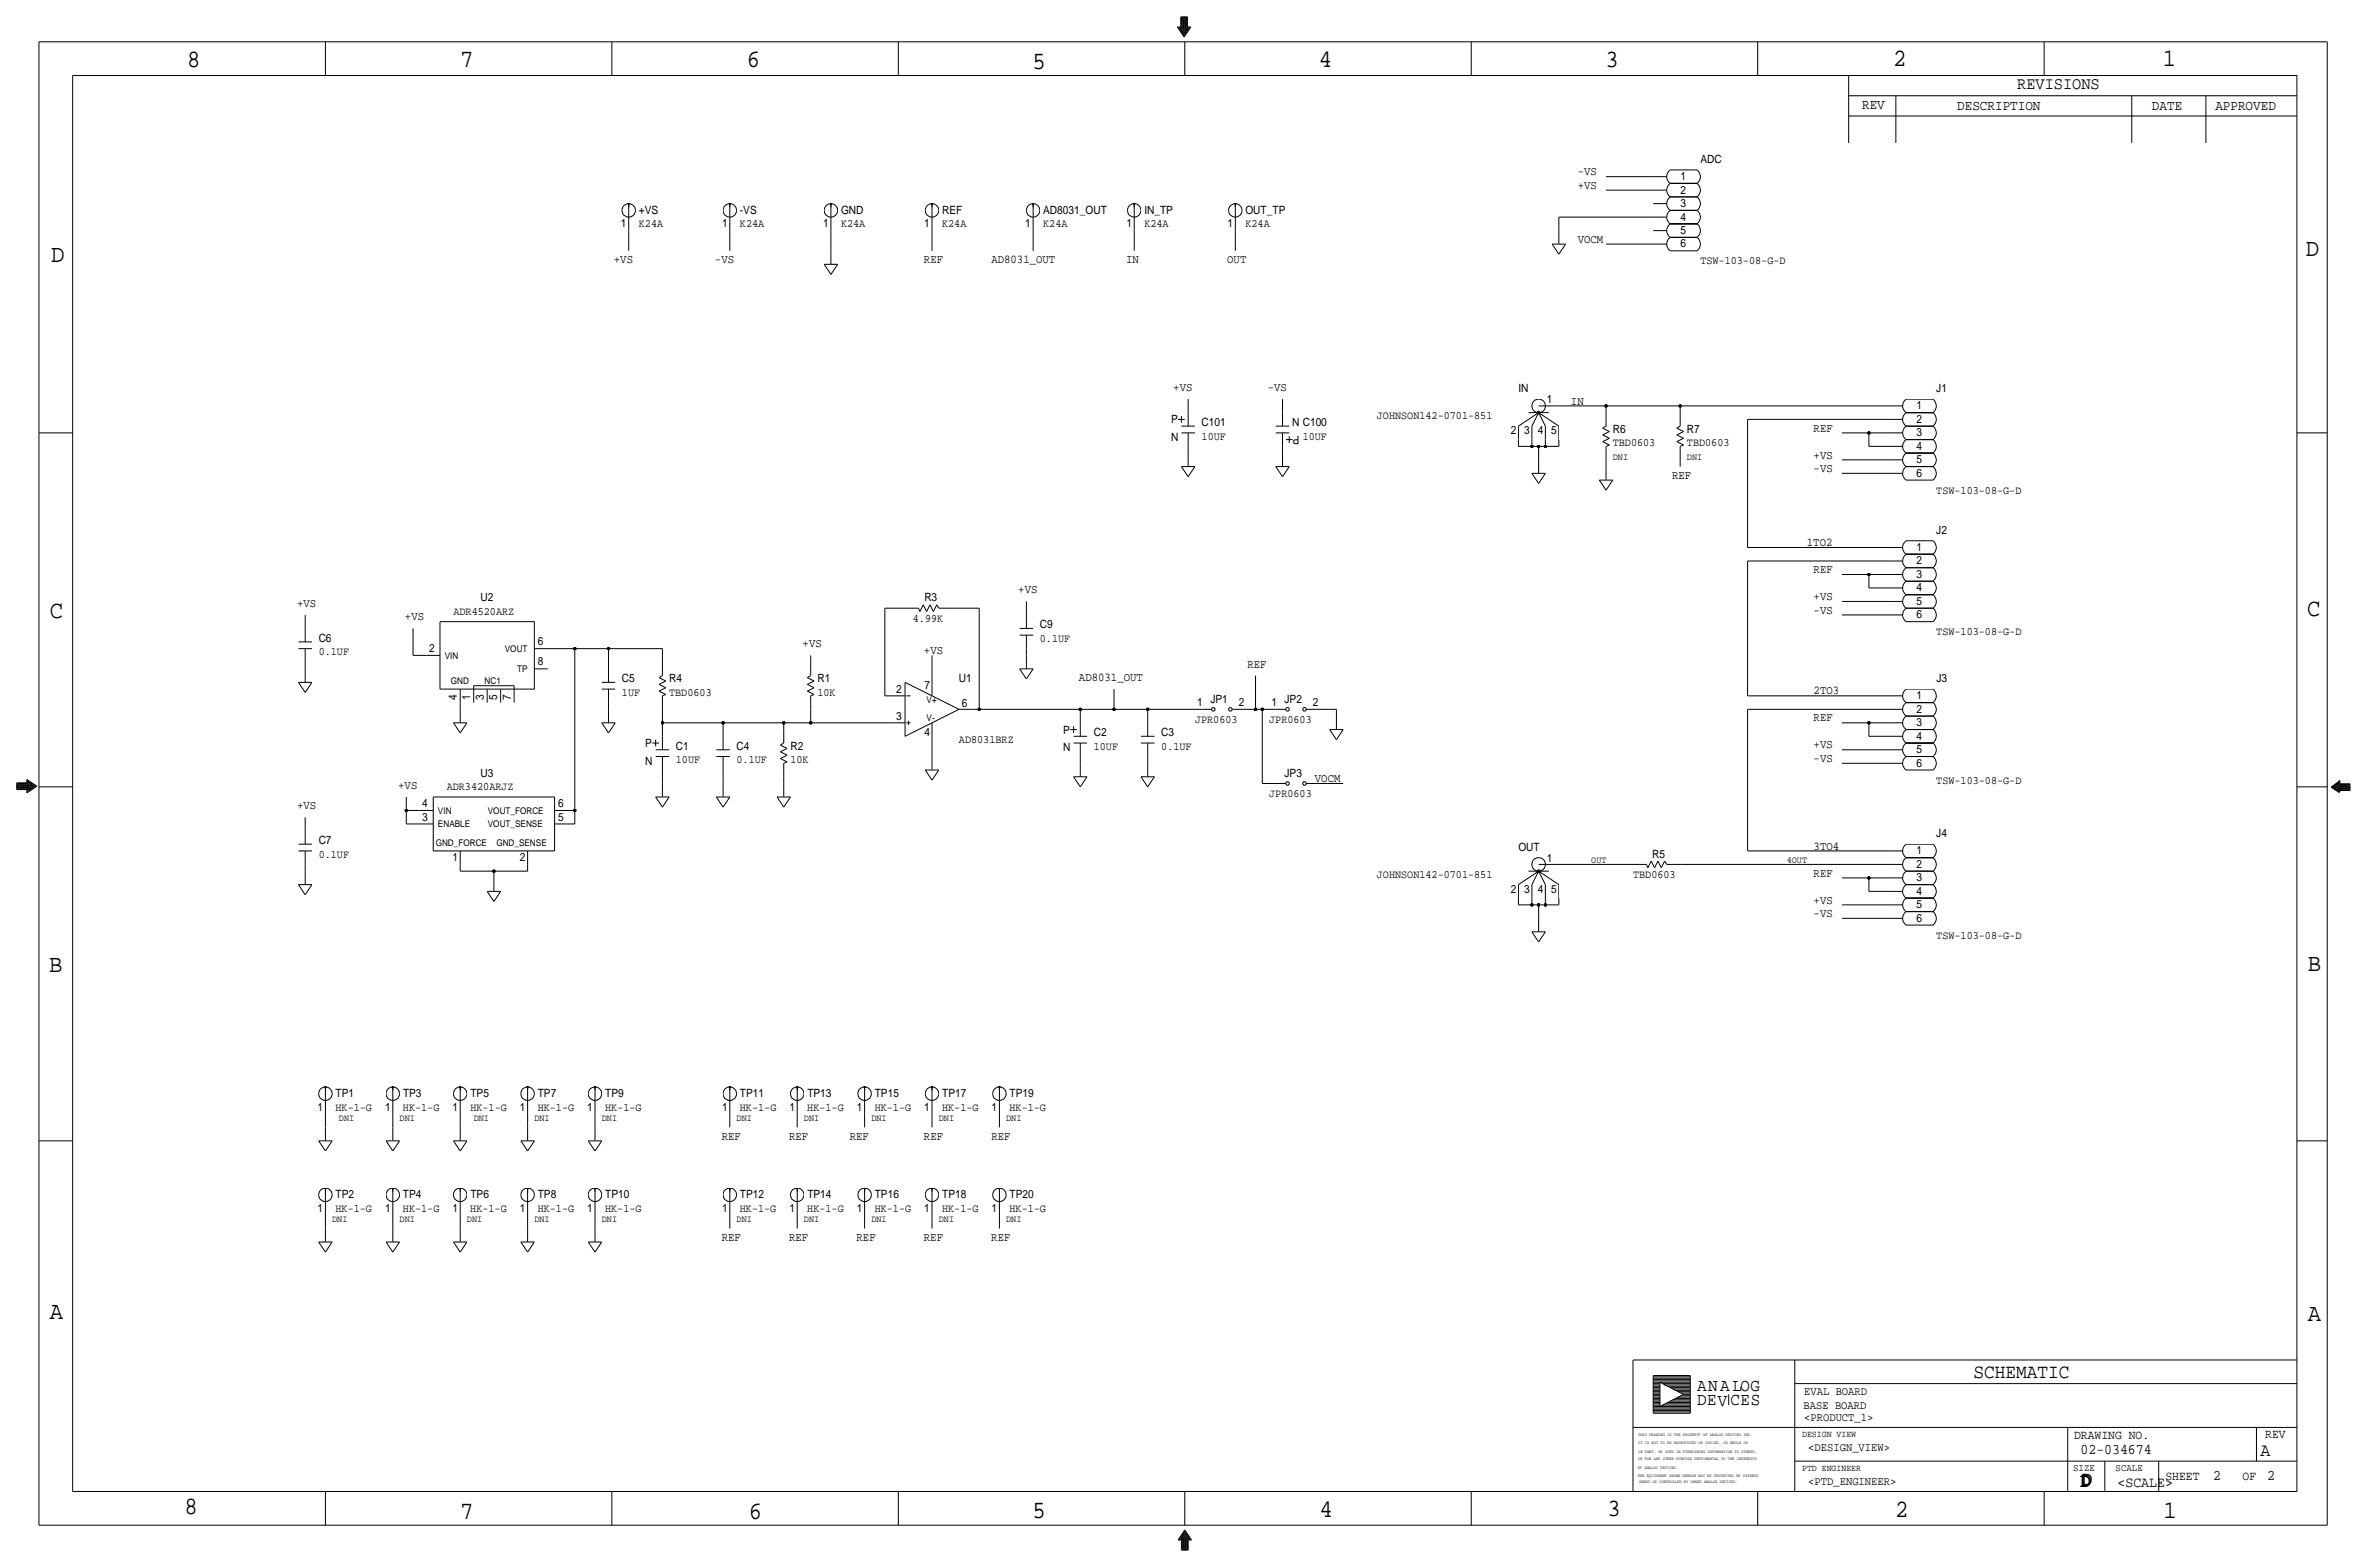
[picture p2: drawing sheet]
<svg xmlns="http://www.w3.org/2000/svg" width="892mm" height="590mm" viewBox="0 0 892 590" stroke-linecap="round" stroke-linejoin="round" font-family="sans-serif">
<defs><g id="words">
<g font-size="9.4">
<text x="70.6" y="25.4">8</text>
<text x="173.4" y="25.4">7</text>
<text x="281.4" y="25.1">6</text>
<text x="389.1" y="26.2">5</text>
<text x="497" y="25.4">4</text>
<text x="605" y="25.1">3</text>
<text x="713.4" y="24.9">2</text>
<text x="815" y="24.9">1</text>
<text x="19.3" y="98.8">D</text>
<text x="868.9" y="96.5">D</text>
<text x="18.8" y="232.7">C</text>
<text x="869.4" y="232.2">C</text>
<text x="869.6" y="365.8">B</text>
<text x="18.5" y="366">B</text>
<text x="18.8" y="496.8">A</text>
<text x="869.6" y="497.6">A</text>
<text x="69.6" y="570.5">8</text>
<text x="173.4" y="572.3">7</text>
<text x="282.2" y="572.3">6</text>
<text x="389.1" y="571.8">5</text>
<text x="497.3" y="571.5">4</text>
<text x="605.7" y="571.2">3</text>
<text x="714.2" y="571.5">2</text>
<text x="815.3" y="572">1</text>
</g>
<g font-size="7.5">
<text x="743.7" y="518.9">SCHEMATIC</text>
<text x="783.8" y="560.3">DD</text>
<text x="784.3" y="559.8">D</text>
</g>
<text font-size="7" x="851.9" y="548.4">A</text>
<g font-size="6.7">
<text x="639.5" y="524.2">ANALOG</text>
<text x="639.5" y="529.3">DEV</text>
<text x="652.1" y="529.3">CES</text>
</g>
<text font-size="6.5" x="760.2" y="33.5">REVISIONS</text>
<g font-size="5.6">
<text x="784" y="547.9">02-034674</text>
<text x="834.1" y="557.5">2</text>
<text x="854.4" y="557.5">2</text>
<text x="798" y="560.1">&lt;SCALE&gt;</text>
</g>
<g font-size="5.3">
<text x="701.8" y="41.1">REV</text>
<text x="737.6" y="41.4">DESCRIPTION</text>
<text x="811" y="41.4">DATE</text>
<text x="834.8" y="41.4">APPROVED</text>
</g>
<g font-size="4.8">
<text x="781.6" y="542.1">DRAWING NO.</text>
<text x="853.6" y="541.8">REV</text>
<text x="816" y="557.4">SHEET</text>
<text x="845.1" y="557.5">OF</text>
</g>
<g font-size="4.5">
<text x="594.6" y="66">-VS</text>
<text x="594.6" y="71.1">+VS</text>
<text x="594.6" y="91.4">VOCM</text>
<text x="231.3" y="99.1">+VS</text>
<text x="269.4" y="99.1">-VS</text>
<text x="348.2" y="99.1">REF</text>
<text x="373.6" y="99.1">AD8031_OUT</text>
<text x="424.4" y="99.1">IN</text>
<text x="462.5" y="99.1">OUT</text>
<text x="442.2" y="147.3">+VS</text>
<text x="477.7" y="147.3">-VS</text>
<text x="592" y="152.4">IN</text>
<text x="683.5" y="162.6">REF</text>
<text x="683.5" y="172.7">+VS</text>
<text x="683.5" y="177.8">-VS</text>
<text x="630.1" y="180.3">REF</text>
<text x="680.9" y="205.7">1TO2</text>
<text x="683.5" y="215.9">REF</text>
<text x="383.7" y="223.5">+VS</text>
<text x="683.5" y="226.1">+VS</text>
<text x="112" y="228.6">+VS</text>
<text x="152.6" y="233.7">+VS</text>
<text x="683.5" y="231.1">-VS</text>
<text x="302.5" y="243.8">+VS</text>
<text x="348.2" y="246.4">+VS</text>
<text x="470.1" y="251.5">REF</text>
<text x="406.6" y="256.5">AD8031_OUT</text>
<text x="683.5" y="261.6">2TO3</text>
<text x="683.5" y="271.8">REF</text>
<text x="683.5" y="281.9">+VS</text>
<text x="683.5" y="287">-VS</text>
<text x="150.1" y="297.2">+VS</text>
<text x="495.5" y="294.6">VOCM</text>
<text x="112" y="304.8">+VS</text>
<text x="683.5" y="320">3TO4</text>
<text x="683.5" y="330.2">REF</text>
<text x="683.5" y="340.4">+VS</text>
<text x="683.5" y="345.4">-VS</text>
<text x="272" y="429.3">REF</text>
<text x="297.4" y="429.3">REF</text>
<text x="320.2" y="429.3">REF</text>
<text x="348.2" y="429.3">REF</text>
<text x="373.6" y="429.3">REF</text>
<text x="272" y="467.4">REF</text>
<text x="297.4" y="467.4">REF</text>
<text x="322.8" y="467.4">REF</text>
<text x="348.2" y="467.4">REF</text>
<text x="373.6" y="467.4">REF</text>
</g>
<g font-size="4.4">
<text x="679.9" y="525.5">EVAL BOARD</text>
<text x="679.7" y="530.9">BASE BOARD</text>
<text x="679.9" y="535.2">&lt;PRODUCT_1&gt;</text>
<text x="681.4" y="546.6">&lt;DESIGN_VIEW&gt;</text>
<text x="681.4" y="559.3">&lt;PTD_ENGINEER&gt;</text>
</g>
<g font-size="4.3">
<text x="640.8" y="61.5">ADC</text>
<text x="633.3" y="67.8">1</text>
<text x="633.3" y="78">3</text>
<text x="633.3" y="72.9">2</text>
<text x="240.7" y="80.5">+VS</text>
<text x="278.8" y="80.5">-VS</text>
<text x="316.9" y="80.5">GND</text>
<text x="355" y="80.5">REF</text>
<text x="393.1" y="80.5">AD8031_OUT</text>
<text x="431.2" y="80.5">IN_TP</text>
<text x="469.3" y="80.5">OUT_TP</text>
<text x="633.3" y="83.1">4</text>
<text x="234" y="85.6">1</text>
<text x="240.7" y="85.6">K24A</text>
<text x="272.1" y="85.6">1</text>
<text x="278.8" y="85.6">K24A</text>
<text x="310.2" y="85.6">1</text>
<text x="316.9" y="85.6">K24A</text>
<text x="348.3" y="85.6">1</text>
<text x="355" y="85.6">K24A</text>
<text x="386.4" y="85.6">1</text>
<text x="393.1" y="85.6">K24A</text>
<text x="424.5" y="85.6">1</text>
<text x="431.2" y="85.6">K24A</text>
<text x="462.6" y="85.6">1</text>
<text x="469.3" y="85.6">K24A</text>
<text x="633.3" y="88.1">5</text>
<text x="633.3" y="93.2">6</text>
<text x="640.8" y="99.6">TSW-103-08-G-D</text>
<text x="572.2" y="147.8">IN</text>
<text x="729.7" y="147.8">J1</text>
<text x="582.9" y="151.9">1</text>
<text x="722.2" y="154.2">1</text>
<text x="441.3" y="159.5">P</text>
<text x="452.8" y="160.5">C101</text>
<text x="489.8" y="157.5" transform="rotate(-180 489.8 157.5)">N</text>
<text x="490.9" y="160.5">C100</text>
<text x="518.9" y="158">JOHNSON142-0701-851</text>
<text x="722.2" y="159.3">2</text>
<text x="441.3" y="166.1">N</text>
<text x="452.8" y="165.6">10UF</text>
<text x="489.8" y="164.1" transform="rotate(-180 489.8 164.1)">P</text>
<text x="490.9" y="165.6">10UF</text>
<text x="569.3" y="163.6">2</text>
<text x="574.4" y="163.6">3</text>
<text x="579.5" y="163.6">4</text>
<text x="584.6" y="163.6">5</text>
<text x="607.8" y="163.1">R6</text>
<text x="635.7" y="163.1">R7</text>
<text x="722.2" y="164.4">3</text>
<text x="607.8" y="168.1">TBD0603</text>
<text x="635.7" y="168.1">TBD0603</text>
<text x="722.2" y="169.5">4</text>
<text x="722.2" y="179.6">6</text>
<text x="722.2" y="174.5">5</text>
<text x="729.7" y="185.9">TSW-103-08-G-D</text>
<text x="729.7" y="201.2">J2</text>
<text x="722.2" y="207.6">1</text>
<text x="722.2" y="212.6">2</text>
<text x="722.2" y="217.7">3</text>
<text x="181.1" y="226.6">U2</text>
<text x="348.3" y="226.6">R3</text>
<text x="722.2" y="227.9">5</text>
<text x="722.2" y="222.8">4</text>
<text x="170.9" y="231.6">ADR4520ARZ</text>
<text x="722.2" y="232.9">6</text>
<text x="344" y="234.2">4.99K</text>
<text x="391.9" y="236.7">C9</text>
<text x="729.7" y="239.3">TSW-103-08-G-D</text>
<text x="120.1" y="241.8">C6</text>
<text x="161.7" y="245.7">2</text>
<text x="202.7" y="243.1">6</text>
<text x="391.9" y="241.8">0.1UF</text>
<text x="120.1" y="246.9">0.1UF</text>
<text x="202.6" y="250.7">8</text>
<text x="234.4" y="257">C5</text>
<text x="252.2" y="257.1">R4</text>
<text x="308.1" y="257">R1</text>
<text x="361.4" y="257">U1</text>
<text x="729.7" y="257.1">J3</text>
<text x="172.2" y="263.8" transform="rotate(-90 172.2 263.8)">4</text>
<text x="177.2" y="263.8" transform="rotate(-90 177.2 263.8)">1</text>
<text x="182.3" y="263.8" transform="rotate(-90 182.3 263.8)">3</text>
<text x="187.4" y="263.8" transform="rotate(-90 187.4 263.8)">5</text>
<text x="192.5" y="263.8" transform="rotate(-90 192.5 263.8)">7</text>
<text x="234.4" y="262.1">1UF</text>
<text x="252.2" y="262.1">TBD0603</text>
<text x="308.1" y="262.1">10K</text>
<text x="337.7" y="261.1">2</text>
<text x="348.3" y="259.6">7</text>
<text x="722.2" y="263.4">1</text>
<text x="362.4" y="266.2">6</text>
<text x="451.2" y="265.9">1</text>
<text x="456.1" y="264.7">JP1</text>
<text x="466.8" y="265.9">2</text>
<text x="479.1" y="265.9">1</text>
<text x="484.1" y="264.7">JP2</text>
<text x="494.7" y="265.9">2</text>
<text x="722.2" y="268.5">2</text>
<text x="337.7" y="271.3">3</text>
<text x="450.3" y="272.3">JPR0603</text>
<text x="478.3" y="272.3">JPR0603</text>
<text x="722.2" y="273.6">3</text>
<text x="243.2" y="281.4">P</text>
<text x="348.3" y="277.4">4</text>
<text x="361.4" y="279.9">AD8031BRZ</text>
<text x="400.7" y="276.4">P</text>
<text x="412.2" y="277.4">C2</text>
<text x="437.6" y="277.4">C3</text>
<text x="722.2" y="278.7">4</text>
<text x="254.7" y="282.4">C1</text>
<text x="254.7" y="287.5">10UF</text>
<text x="277.6" y="287.5">0.1UF</text>
<text x="277.6" y="282.4">C4</text>
<text x="297.9" y="282.4">R2</text>
<text x="297.9" y="287.5">10K</text>
<text x="400.7" y="283">N</text>
<text x="412.2" y="282.4">10UF</text>
<text x="437.6" y="282.4">0.1UF</text>
<text x="722.2" y="283.7">5</text>
<text x="181.1" y="292.6">U3</text>
<text x="243.2" y="288">N</text>
<text x="484.1" y="292.6">JP3</text>
<text x="722.2" y="288.8">6</text>
<text x="168.4" y="297.7">ADR3420ARJZ</text>
<text x="729.7" y="295.1">TSW-103-08-G-D</text>
<text x="159.1" y="304">4</text>
<text x="210.3" y="304.1">6</text>
<text x="478.3" y="300.2">JPR0603</text>
<text x="159.1" y="309.1">3</text>
<text x="210.3" y="309.2">5</text>
<text x="729.7" y="315.5">J4</text>
<text x="120.1" y="318">C7</text>
<text x="120.1" y="323.1">0.1UF</text>
<text x="572.2" y="320.5">OUT</text>
<text x="622.7" y="323.1">R5</text>
<text x="722.2" y="321.8">1</text>
<text x="170.5" y="324.4">1</text>
<text x="195.9" y="324.4">2</text>
<text x="582.9" y="324.6">1</text>
<text x="722.2" y="326.9">2</text>
<text x="518.9" y="330.7">JOHNSON142-0701-851</text>
<text x="615.4" y="330.7">TBD0603</text>
<text x="722.2" y="332">3</text>
<text x="569.3" y="336.3">2</text>
<text x="574.4" y="336.3">3</text>
<text x="579.5" y="336.3">4</text>
<text x="584.6" y="336.3">5</text>
<text x="722.2" y="337.1">4</text>
<text x="722.2" y="342.1">5</text>
<text x="722.2" y="347.2">6</text>
<text x="729.7" y="353.6">TSW-103-08-G-D</text>
<text x="126.4" y="413.3">TP1</text>
<text x="151.9" y="413.3">TP3</text>
<text x="177.3" y="413.3">TP5</text>
<text x="202.7" y="413.3">TP7</text>
<text x="228.1" y="413.3">TP9</text>
<text x="278.9" y="413.3">TP11</text>
<text x="304.3" y="413.3">TP13</text>
<text x="329.7" y="413.3">TP15</text>
<text x="355.1" y="413.3">TP17</text>
<text x="380.4" y="413.3">TP19</text>
<text x="119.7" y="418.3">1</text>
<text x="126.4" y="418.4">HK-1-G</text>
<text x="145.1" y="418.3">1</text>
<text x="151.8" y="418.4">HK-1-G</text>
<text x="170.5" y="418.3">1</text>
<text x="177.2" y="418.4">HK-1-G</text>
<text x="195.9" y="418.3">1</text>
<text x="202.6" y="418.4">HK-1-G</text>
<text x="221.3" y="418.3">1</text>
<text x="228" y="418.4">HK-1-G</text>
<text x="272.1" y="418.3">1</text>
<text x="278.8" y="418.4">HK-1-G</text>
<text x="297.5" y="418.3">1</text>
<text x="304.2" y="418.4">HK-1-G</text>
<text x="322.9" y="418.3">1</text>
<text x="329.6" y="418.4">HK-1-G</text>
<text x="348.3" y="418.3">1</text>
<text x="355" y="418.4">HK-1-G</text>
<text x="373.7" y="418.3">1</text>
<text x="380.4" y="418.4">HK-1-G</text>
<text x="126.5" y="451.4">TP2</text>
<text x="151.9" y="451.4">TP4</text>
<text x="177.3" y="451.4">TP6</text>
<text x="202.7" y="451.4">TP8</text>
<text x="228.1" y="451.4">TP10</text>
<text x="278.8" y="451.4">TP12</text>
<text x="304.2" y="451.4">TP14</text>
<text x="329.6" y="451.4">TP16</text>
<text x="355" y="451.4">TP18</text>
<text x="380.4" y="451.4">TP20</text>
<text x="119.7" y="456.4">1</text>
<text x="126.4" y="456.5">HK-1-G</text>
<text x="145.1" y="456.4">1</text>
<text x="151.8" y="456.5">HK-1-G</text>
<text x="170.5" y="456.4">1</text>
<text x="177.2" y="456.5">HK-1-G</text>
<text x="195.9" y="456.4">1</text>
<text x="202.6" y="456.5">HK-1-G</text>
<text x="221.3" y="456.4">1</text>
<text x="228" y="456.5">HK-1-G</text>
<text x="272.1" y="456.4">1</text>
<text x="278.8" y="456.5">HK-1-G</text>
<text x="297.5" y="456.4">1</text>
<text x="304.2" y="456.5">HK-1-G</text>
<text x="322.9" y="456.4">1</text>
<text x="329.6" y="456.5">HK-1-G</text>
<text x="348.3" y="456.4">1</text>
<text x="355" y="456.5">HK-1-G</text>
<text x="373.7" y="456.4">1</text>
<text x="380.4" y="456.5">HK-1-G</text>
</g>
<g font-size="3.8">
<text x="781.3" y="554">SIZE</text>
<text x="797.3" y="554">SCALE</text>
</g>
<g font-size="3.6">
<text x="607.8" y="173.2">DNI</text>
<text x="635.7" y="173.2">DNI</text>
<text x="599.6" y="325.1">OUT</text>
<text x="673.3" y="325.1">4OUT</text>
<text x="127.7" y="422.1">DNI</text>
<text x="150.6" y="422.1">DNI</text>
<text x="178.5" y="422.1">DNI</text>
<text x="201.4" y="422.1">DNI</text>
<text x="226.8" y="422.1">DNI</text>
<text x="277.6" y="422.1">DNI</text>
<text x="303" y="422.1">DNI</text>
<text x="328.4" y="422.1">DNI</text>
<text x="353.8" y="422.1">DNI</text>
<text x="379.2" y="422.1">DNI</text>
<text x="125.2" y="460.2">DNI</text>
<text x="150.6" y="460.2">DNI</text>
<text x="176" y="460.2">DNI</text>
<text x="201.4" y="460.2">DNI</text>
<text x="226.8" y="460.2">DNI</text>
<text x="277.6" y="460.2">DNI</text>
<text x="303" y="460.2">DNI</text>
<text x="328.4" y="460.2">DNI</text>
<text x="353.8" y="460.2">DNI</text>
<text x="379.2" y="460.2">DNI</text>
</g>
<g font-size="3.5">
<text x="190.2" y="245.6">VOUT</text>
<text x="167.6" y="248.2">VIN</text>
<text x="169.9" y="257.8">GND</text>
<text x="182.6" y="257.8">NC1</text>
<text x="194.9" y="253.2">TP</text>
<text x="349.2" y="264.9">V+</text>
<text x="349.2" y="271.5">V-</text>
<text x="165" y="306.6">VIN</text>
<text x="165" y="311.7">ENABLE</text>
<text x="183.8" y="306.6">VOUT_FORCE</text>
<text x="183.8" y="311.7">VOUT_SENSE</text>
<text x="164.2" y="318.8">GND_FORCE</text>
<text x="187" y="318.8">GND_SENSE</text>
<text x="679.1" y="541.3">DESIGN VIEW</text>
<text x="679.1" y="554">PTD ENGINEER</text>
</g>
<g font-size="1.6">
<text x="617.3" y="541.1">THIS DRAWING IS THE PROPERTY OF ANALOG DEVICES INC.</text>
<text x="617.3" y="543.9">IT IS NOT TO BE REPRODUCED OR COPIED, IN WHOLE OR</text>
<text x="617.3" y="547.2">IN PART, OR USED IN FURNISHING INFORMATION TO OTHERS,</text>
<text x="617.3" y="550">OR FOR ANY OTHER PURPOSE DETRIMENTAL TO THE INTERESTS</text>
<text x="617.2" y="553.2">OF ANALOG DEVICES.</text>
<text x="617.2" y="556.3">THE EQUIPMENT SHOWN HEREON MAY BE PROTECTED BY PATENTS</text>
<text x="617.7" y="558.8">OWNED OR CONTROLLED BY OWNED ANALOG DEVICES.</text>
</g>
</g></defs>
<g fill="none" stroke="#000" stroke-width=".38">
<path d="M14.7 15.7v558.8zM14.7 15.7h862.3zM122.6 15.7v12.7zM230.6 15.7v12.7zM338.5 15.7v12.7zM443.7 10.2h1.3zM443.7 10.2l2.5 3.8zM444.2 10.4h1zM444.2 10.4l2 3.1zM444.7 10.7h.8zM444.7 10.7l1.5 2.3zM445 6.3v3.9z"/>
<path d="M445 6.3h2.5zM445.2 6.6v3.8zM445.2 6.6h2zM445.2 10.9h.5zM445.2 10.9l1 1.5zM445.5 6.9v3.8zM445.5 6.9h1.5zM445.7 11.2h.3zM445.7 7.1v3.8zM445.7 7.1h1zM445.7 11.2l.5 .7zM446 7.4v3.8z"/>
<path d="M446 7.4h.5zM446.2 7.6v4.1zM446.5 11.2h.2zM446.5 7.4v3.8zM446.5 15.7v12.7zM446.7 10.9h.5zM446.7 11.2l-.5 .7zM446.7 7.1v3.8zM447 10.7h.8zM447 6.9v3.8zM447.2 10.4h1.1zM447.2 6.6v3.8z"/>
<path d="M447.2 10.9l-1 1.5zM447.5 10.2h1.3zM447.5 6.4v3.8zM447.8 10.7l-1.6 2.3zM448.3 10.4l-2.1 3.1zM448.8 10.2l-2.6 3.8zM554.4 15.7v12.7zM662.4 15.7v12.7zM770.3 15.7v12.7zM877 15.7v558.8zM27.4 28.4v533.4zM27.4 28.4h838.2z"/>
<path d="M696.7 36.1h168.9zM696.7 28.4v25.4zM714.5 36.1v17.7zM803.4 36.1v17.7zM831.3 36.1v17.7zM865.6 28.4v533.4zM696.7 43.7h168.9zM236.9 76.7v10.2zM236.9 76.7v1.3zM275 76.7v10.2zM275 76.7v1.3zM313.1 76.7v10.2z"/>
<path d="M313.1 76.7v1.3zM351.2 76.7v10.2zM351.2 76.7v1.3zM389.3 76.7v10.2zM389.3 76.7v1.3zM427.4 76.7v10.2zM427.4 76.7v1.3zM465.5 76.7v10.2zM465.5 76.7v1.3zM605.2 66.5h17.8zM605.2 71.6h17.8zM623 76.7h5.1z"/>
<path d="M623 71.6h5.1zM623 66.5h5.1zM629.4 69.1h10.1zM629.4 79.2h10.1zM629.4 74.2h10.1zM629.4 64h10.1zM629.4 69.1a3.1 3.1 0 0 0 0 5.1M629.4 79.3a3.1 3.1 0 0 0 0 5M629.4 74.2a3.1 3.1 0 0 0 0 5M629.4 64.1a3.1 3.1 0 0 0 0 5M639.5 79.2a3.2 3.2 0 0 1 0 5.2M639.5 74.2a3.2 3.2 0 0 1 0 5.1"/>
<path d="M639.5 69.1a3.2 3.2 0 0 1 0 5.1M639.5 64a3.2 3.2 0 0 1 0 5.1M236.9 86.9v7.6zM275 86.9v7.6zM310.6 99.6l2.5 3.8zM310.6 99.6h5.1zM313.1 94.5v5zM313.1 86.9v7.6zM315.7 99.6l-2.6 3.8zM351.2 86.9v7.6zM389.3 86.9v7.6zM427.4 86.9v7.6z"/>
<path d="M465.5 86.9v7.6zM584.9 91.9l2.6 3.9zM584.9 91.9h5.1zM587.5 81.8v5.1zM587.5 81.8h35.5zM587.5 86.9v4.9zM590 91.9l-2.5 3.9zM605.2 91.9h17.8zM623 91.9h5.1zM623 86.9h5.1zM623 81.8h5.1zM629.4 84.3h10.1z"/>
<path d="M629.4 94.5h10.1zM629.4 89.4h10.1zM629.4 84.4a3.1 3.1 0 0 0 0 5M629.4 89.5a3.1 3.1 0 0 0 0 5M639.5 89.4a3.2 3.2 0 0 1 0 5.1M639.5 84.3a3.2 3.2 0 0 1 0 5.2M443.9 158h2.6zM445.2 156.7v2.6zM447.8 150.4v5zM447.8 155.4v5.1zM483.3 150.4v5zM483.3 155.4v5.1z"/>
<path d="M576 155.4h7.6zM579.8 152.9h5.1zM579.8 155.4l2.6 5.1zM579.8 155.4l7.7 5.1zM579.8 155.4l-2.5 5.1zM584.9 152.9h20.3zM605.2 152.9h28zM605.2 152.9v2.5zM605.2 155.4v5.1zM633.2 155.4v5.1zM633.2 152.9h78.7zM633.2 152.9v2.5z"/>
<path d="M658.6 158h53.3zM658.6 158v48.2zM711.9 158h5.1zM711.9 152.9h5.1zM718.3 155.4h10.1zM718.3 150.4h10.1zM718.3 155.5a3.2 3.2 0 0 0 0 5.1 3.2 3.2 0 0 0 0 5.1 3.2 3.2 0 0 0 0 5 3.3 3.3 0 0 0-.1 5.2 3.1 3.1 0 0 0 .1 4.9M718.3 150.4a3.1 3.1 0 0 0 0 5M728.4 155.4a3.2 3.2 0 0 1 0 5.1 3.2 3.2 0 0 1 0 5.1 3.2 3.2 0 0 1 0 5.1 3.2 3.2 0 0 1 0 5.1l.9 1 .4 1.5M728.4 150.4a3.2 3.2 0 0 1 0 5.1M14.7 163.1h12.7zM445.2 175.8l2.6 3.8z"/>
<path d="M445.2 175.8h5.1zM445.2 160.5h5.1zM445.2 163.1h5.1zM447.8 168.1v2.6zM447.8 170.7v5zM447.8 163.1v5zM450.3 175.8l-2.5 3.8zM480.8 163.1h5.1zM480.8 160.5h5.1zM480.8 175.8l2.5 3.8zM480.8 175.8h5.1zM483.3 168.1v2.6z"/>
<path d="M483.3 163.1v5zM483.3 170.7v5zM484.6 165.6h2.5zM485.9 164.3v2.6zM485.9 175.8l-2.6 3.8zM572.2 168.1h5.1zM572.2 165.6v2.5zM572.2 160.5v5.1zM572.2 160.5l7.6-5.1zM577.3 160.5v5.1zM577.3 168.1h2.5zM577.3 165.6v2.5z"/>
<path d="M577.3 178.3l2.5 3.8zM577.3 178.3h5.1zM579.8 168.1h2.6zM579.8 168.1v5.1zM579.8 173.2v5zM582.4 160.5v5.1zM582.4 178.3l-2.6 3.8zM582.4 168.1h5.1zM582.4 165.6v2.5zM587.5 165.6v2.5zM587.5 160.5v5.1zM604 161.3l1.2-.8z"/>
<path d="M604 161.3l2.5 1.3zM604 163.8l2.5-1.2zM604 163.8l2.5 1.3zM604 166.4l2.5-1.3zM604 166.4l2.5 1.2zM605.2 173.2v2.6zM605.2 168.1v5.1zM605.2 168.1l1.3-.5zM605.2 175.8v4.9zM631.9 161.3l1.3-.8zM631.9 161.3l2.5 1.3zM631.9 163.8l2.5-1.2z"/>
<path d="M631.9 163.8l2.5 1.3zM631.9 166.4l2.5-1.3zM631.9 166.4l2.5 1.2zM633.2 168.1v5.1zM633.2 168.1l1.2-.5zM633.2 173.2v2.6zM694.1 178.3h17.8zM694.1 173.2h17.8zM694.1 163.1h10.2zM704.3 168.1h7.6zM704.3 163.1h7.6zM704.3 163.1v5z"/>
<path d="M711.9 178.3h5.1zM711.9 173.2h5.1zM711.9 168.1h5.1zM711.9 163.1h5.1zM718.3 170.7h10.1zM718.3 175.8h10.1zM718.3 165.6h10.1zM718.3 160.5h10.1zM729.7 178.3l-.3 1.4-1 1.2M865.6 163.1h11.4zM602.7 180.8l2.5 3.9zM602.7 180.8h5.1z"/>
<path d="M607.8 180.8l-2.6 3.9zM718.3 180.8h10.1zM658.6 211.3v50.8zM658.6 211.3h53.3zM658.6 206.2h53.3zM694.1 216.4h10.2zM704.3 216.4h7.6zM704.3 216.4v5.1zM711.9 216.4h5.1zM711.9 211.3h5.1zM711.9 206.2h5.1zM718.3 208.8h10.1z"/>
<path d="M718.3 218.9h10.1zM718.3 213.9h10.1zM718.3 203.7h10.1zM718.3 219a3.2 3.2 0 0 0 0 5.1 3.3 3.3 0 0 0-.1 5.1 3.1 3.1 0 0 0 .1 5M718.3 208.8a3.1 3.1 0 0 0 0 5.1M718.3 213.9a3.1 3.1 0 0 0 0 5M718.3 203.8a3.1 3.1 0 0 0 0 5M728.4 218.9a3.2 3.2 0 0 1 0 5.1 3.2 3.2 0 0 1 0 5.1 3.2 3.2 0 0 1 0 5.1M728.4 213.9a3.2 3.2 0 0 1 0 5.1M728.4 208.8a3.2 3.2 0 0 1 0 5.1M728.4 203.7a3.2 3.2 0 0 1 0 5.1M115 231.6v5.1z"/>
<path d="M115 236.7v5.1zM155.7 236.7v10.2zM165.8 234.2h35.6zM165.8 234.2v25.4zM201.4 234.2v25.4zM333.5 229.1h7.6zM333.5 229.1v33zM341.1 229.1h5.1zM346.2 229.1l.5 1.3zM347.9 227.8l-1.2 2.6zM347.9 227.8l1.3 2.6zM350.5 227.8l1.2 2.6z"/>
<path d="M350.5 227.8l-1.3 2.6zM353 227.8l-1.3 2.6zM353 227.8l.8 1.3zM353.8 229.1h5.1zM358.9 229.1h10.1zM369 229.1v38.1zM384.3 236.7h5zM384.3 239.3h5zM386.8 239.3v5zM386.8 231.6v5.1zM386.8 226.6v5zM694.1 231.6h17.8z"/>
<path d="M694.1 226.6h17.8zM704.3 221.5h7.6zM711.9 231.6h5.1zM711.9 226.6h5.1zM711.9 221.5h5.1zM718.3 224h10.1zM718.3 234.2h10.1zM718.3 229.1h10.1zM112.5 257l2.5 3.9zM112.5 257h5.1zM112.5 241.8h5.1zM112.5 244.3h5.1z"/>
<path d="M115 249.4v2.6zM115 252v4.9zM115 244.3v5.1zM117.6 257l-2.6 3.9zM155.7 246.9h5zM160.7 246.9h5.1zM165.8 259.6h35.6zM173.4 259.6v5.1zM178.5 259.6v5.1zM178.5 258.3h15.3zM178.5 258.3v1.3zM183.6 259.6v5.1z"/>
<path d="M188.7 259.6v5.1zM193.8 259.6v5.1zM193.8 258.3v1.3zM201.4 252h5.1zM201.4 244.3h5.1zM206.5 244.3h10.1zM216.6 244.3v61zM216.6 244.3h12.7zM226.8 257h5.1zM226.8 259.6h5.1zM229.3 259.6v5.1zM229.3 252v5z"/>
<path d="M229.3 244.3v7.7zM229.3 244.3h20.3zM248.4 255.3l1.2-.8zM248.4 255.3l2.5 1.2zM248.4 257.8l2.5-1.3zM248.4 257.8l2.5 1.3zM249.6 249.4v5.1zM249.6 244.3v5.1zM304.2 255.3l1.3-.8zM304.2 255.3l2.6 1.2zM304.2 257.8l2.6-1.3zM304.2 257.8l2.6 1.3z"/>
<path d="M305.5 249.4v5.1zM305.5 246.9v2.5zM341.1 257v20.4zM341.1 257l20.3 10.2zM351.2 254.5v7.6zM351.2 246.9v7.6zM384.3 252l2.5 3.8zM384.3 252h5zM386.8 246.9v5zM386.8 244.3v2.6zM389.3 252l-2.5 3.8zM419.8 259.6v7.6z"/>
<path d="M473.2 254.5v12.7zM718.3 259.6h10.1zM718.3 259.6a3.1 3.1 0 0 0 0 5.1M728.4 259.6a3.2 3.2 0 0 1 0 5.1M170.9 272.3l2.5 3.8zM170.9 272.3h5.1zM173.4 267.2v5zM173.4 264.7v2.5zM176 272.3l-2.6 3.8zM226.8 272.3l2.5 3.8zM226.8 272.3h5.1zM229.3 267.2v5z"/>
<path d="M229.3 264.7v2.5zM231.9 272.3l-2.6 3.8zM245.8 279.9h2.6zM247.1 278.6v2.6zM248.4 260.4l2.5-1.3zM248.4 260.4l2.5 1.2zM249.6 277.4v5zM249.6 262.1v5.1zM249.6 262.1l1.3-.5zM249.6 272.3h22.9zM249.6 267.2v5.1zM249.6 272.3v5.1z"/>
<path d="M272.5 272.3h22.9zM272.5 277.4v5zM272.5 272.3v5.1zM295.4 274.8v5.1zM295.4 272.3h10.1zM295.4 272.3v2.5zM304.2 260.4l2.6-1.3zM304.2 260.4l2.6 1.2zM305.5 262.1v5.1zM305.5 262.1l1.3-.5zM305.5 267.2v5.1zM305.5 272.3h30.5z"/>
<path d="M333.5 262.1h2.5zM336 262.1h5.1zM336 272.3h5.1zM341.1 277.4l20.3-10.2zM341.6 262.1h1.5zM341.6 272.3h1.5zM342.3 271.5v1.6zM351.2 272.3v7.6zM351.2 279.9v5.1zM361.4 267.2h5.1zM366.5 267.2h2.5zM369 267.2h38.1z"/>
<path d="M403.3 274.8h2.5zM404.6 273.6v2.5zM404.6 277.4h5.1zM404.6 279.9h5.1zM407.1 279.9v5.1zM407.1 272.3v5.1zM407.1 267.2h12.7zM407.1 267.2v5.1zM419.8 267.2h12.7zM430 277.4h5.1zM430 279.9h5.1zM432.5 267.2h20.3z"/>
<path d="M432.5 267.2v5.1zM432.5 279.9v5.1zM432.5 272.3v5.1zM452.8 267.2h3.8zM464.3 267.2h3.8zM468.1 267.2h5.1zM473.2 267.2h2.5zM475.7 267.2h5.1zM475.7 267.2v27.9zM480.8 267.2h3.7zM492.3 267.2h3.7zM496 267.2h7.6z"/>
<path d="M501.1 274.8l2.5 3.8zM501.1 274.8h5.1zM503.6 267.2v2.5zM503.6 269.7v5zM506.2 274.8l-2.6 3.8zM658.6 262.1h53.3zM658.6 267.2v53.3zM658.6 267.2h53.3zM694.1 272.3h10.2zM704.3 272.3h7.6zM704.3 277.4h7.6zM704.3 272.3v5.1z"/>
<path d="M711.9 277.4h5.1zM711.9 272.3h5.1zM711.9 267.2h5.1zM711.9 262.1h5.1zM718.3 279.9h10.1zM718.3 264.7h10.1zM718.3 274.8h10.1zM718.3 269.7h10.1zM718.3 280a3.1 3.1 0 0 0 0 5M718.3 264.7a3.1 3.1 0 0 0 0 5M718.3 274.9a3.1 3.1 0 0 0 0 5M718.3 269.8a3.1 3.1 0 0 0 0 5"/>
<path d="M728.4 279.9a3.2 3.2 0 0 1 0 5.1M728.4 274.8a3.2 3.2 0 0 1 0 5.2M728.4 269.7a3.2 3.2 0 0 1 0 5.2M728.4 264.7a3.2 3.2 0 0 1 0 5.1M6.3 294.9h3.8zM6.3 294.9v2.5zM6.3 297.4h3.8zM6.6 295.1v2.1zM6.6 295.1h3.8zM6.6 297.2h3.8zM6.8 296.9h3.8zM6.8 295.4v1.5z"/>
<path d="M6.8 295.4h3.8zM7.1 296.7h3.8zM7.1 295.7v1zM7.1 295.7h3.8zM7.3 296.4h3.8zM7.3 295.9v.5zM7.3 295.9h3.8zM7.6 296.2h4zM10.1 297.4v1.3zM10.1 298.7l3.8-2.5zM10.1 293.6l3.8 2.6zM10.1 293.6v1.3z"/>
<path d="M10.4 298.2l3-2zM10.4 297.2v1zM10.4 294.1v1zM10.4 294.1l3 2.1zM10.6 297.7l2.3-1.5zM10.6 296.9v.8zM10.6 294.6v.8zM10.6 294.6l2.3 1.6zM10.9 295.1v.6zM10.9 295.1l1.5 1.1zM10.9 296.7v.5zM10.9 297.2l1.5-1z"/>
<path d="M11.1 296.7l.8-.5zM11.1 295.7v.2zM11.1 295.7l.8 .5zM11.1 296.4v.3zM14.7 296.4h12.7zM247.1 282.4h5.1zM247.1 285h5.1zM249.6 295.1v5zM249.6 285v5.1zM249.6 290.1v5zM270 282.4h5zM270 285h5z"/>
<path d="M272.5 295.1v5zM272.5 285v5.1zM272.5 290.1v5zM294.1 280.7l1.3-.8zM294.1 280.7l2.5 1.2zM294.1 283.2l2.5-1.3zM294.1 283.2l2.5 1.3zM294.1 285.8l2.5-1.3zM294.1 285.8l2.5 1.2zM295.4 287.5v5.1zM295.4 287.5l1.2-.5zM295.4 295.1v5z"/>
<path d="M295.4 292.6v2.5zM348.7 290.1l2.5 3.8zM348.7 290.1h5.1zM351.2 285v5zM353.8 290.1l-2.6 3.8zM404.6 292.6l2.5 3.8zM404.6 292.6h5.1zM407.1 285v2.5zM407.1 287.5v5zM409.7 292.6l-2.6 3.8zM430 292.6l2.5 3.8zM430 292.6h5.1z"/>
<path d="M432.5 285v2.5zM432.5 287.5v5zM435.1 292.6l-2.6 3.8zM475.7 295.1h5.1zM480.8 295.1h3.7zM492.3 295.1h3.7zM496 295.1h10.2zM694.1 287.5h17.8zM694.1 282.4h17.8zM711.9 287.5h5.1zM711.9 282.4h5.1zM718.3 290.1h10.1z"/>
<path d="M718.3 285h10.1zM718.3 285a3.1 3.1 0 0 0 0 5.1M728.4 285a3.2 3.2 0 0 1 0 5.1M865.6 296.4h11.4zM878.5 296.5l3-2zM878.5 296.5l3 2.1zM878.7 296.5l3.1 1.8zM878.7 296.5l3.1-2.5zM879 296.5l2.3-1.5zM879 296.5l2.3 1.5zM879.5 296.5l1.5 1zM879.5 296.5l1.5-1z"/>
<path d="M880 296.5l.8 .5zM880 296.5l.8-.5zM880.3 296.5h4zM880.8 296.3h3.8zM880.8 296v.3zM880.8 296.8v.2zM880.8 296.8h3.8zM881 296h3.8zM881 295.5v.5zM881 297v.5zM881 297h3.8zM881.3 297.3h3.8z"/>
<path d="M881.3 295.8h3.8zM881.3 295v.8zM881.3 297.3v.7zM881.5 297.5h3.8zM881.5 295.5h3.8zM881.5 294.5v1zM881.5 297.5v1.1zM881.8 297.8h3.8zM881.8 297.8v.5zM881.8 294v1.2zM881.8 295.2h3.8zM884.6 296.3v.5z"/>
<path d="M884.8 296v1zM885.1 295.8v1.5zM885.3 295.5v2zM885.6 295.2v2.6zM112.5 318h5.1zM115 307.8v5.1zM115 312.9v5.1zM153.1 310.4h5.1zM153.1 300.2v5.1zM153.1 305.3v5.1zM153.1 305.3h5.1zM158.2 305.3h5.1z"/>
<path d="M158.2 310.4h5.1zM163.3 300.2h45.7zM163.3 300.2v20.3zM209 305.3h5.1zM209 310.4h5.1zM209 300.2v20.3zM214.1 310.4h2.5zM214.1 305.3h2.5zM216.6 305.3v5.1zM247.1 300.2l2.5 3.8zM247.1 300.2h5.1zM252.2 300.2l-2.6 3.8z"/>
<path d="M270 300.2l2.5 3.8zM270 300.2h5zM275 300.2l-2.5 3.8zM292.8 300.2l2.6 3.8zM292.8 300.2h5.1zM297.9 300.2l-2.5 3.8zM718.3 318h10.1zM718.3 318.1a3.1 3.1 0 0 0 0 5M728.4 318a3.2 3.2 0 0 1 0 5.1M112.5 333.2l2.5 3.9zM112.5 333.2h5.1zM112.5 320.5h5.1z"/>
<path d="M115 325.6v2.6zM115 328.2v4.9zM115 320.5v5.1zM117.6 333.2l-2.6 3.9zM163.3 320.5h45.7zM173.4 320.5v5.1zM173.4 328.2h12.7zM173.4 325.6v2.6zM183.6 335.8l2.5 3.8zM183.6 335.8h5.1zM186.1 330.7v5zM186.1 328.2h12.7z"/>
<path d="M186.1 328.2v2.5zM188.7 335.8l-2.6 3.8zM198.8 320.5v5.1zM198.8 325.6v2.6zM572.2 338.3v2.6zM572.2 333.2v5.1zM572.2 333.2l7.6-5zM576 328.2h7.6zM577.3 333.2v5.1zM577.3 338.3v2.6zM579.8 325.6h5.1zM579.8 328.2l2.6 5z"/>
<path d="M579.8 328.2l7.7 5zM579.8 328.2l-2.5 5zM582.4 333.2v5.1zM582.4 338.3v2.6zM584.9 325.6h30.5zM587.5 338.3v2.6zM587.5 333.2v5.1zM615.4 325.6h5.1zM620.5 325.6l.5 1.3zM622.2 324.4l-1.2 2.5zM622.2 324.4l1.3 2.5zM624.8 324.4l1.3 2.5z"/>
<path d="M624.8 324.4l-1.3 2.5zM627.3 324.4l-1.2 2.5zM627.3 324.4l.8 1.2zM628.1 325.6h5.1zM633.2 325.6h78.7zM658.6 320.5h53.3zM694.1 330.7h10.2zM704.3 330.7h7.6zM704.3 335.8h7.6zM704.3 330.7v5.1zM711.9 335.8h5.1zM711.9 330.7h5.1z"/>
<path d="M711.9 325.6h5.1zM711.9 320.5h5.1zM718.3 338.3h10.1zM718.3 323.1h10.1zM718.3 333.2h10.1zM718.3 328.2h10.1zM718.3 338.4a3.1 3.1 0 0 0 0 5M718.3 323.1a3.1 3.1 0 0 0 0 5.1M718.3 333.3a3.1 3.1 0 0 0 0 5M718.3 328.2a3.1 3.1 0 0 0 0 5M728.4 338.3a3.2 3.2 0 0 1 0 5.2M728.4 333.2a3.2 3.2 0 0 1 0 5.2"/>
<path d="M728.4 328.2a3.2 3.2 0 0 1 0 5.1M728.4 323.1a3.2 3.2 0 0 1 0 5.1M572.2 340.9h5.1zM577.3 340.9h2.5zM577.3 351l2.5 3.8zM577.3 351h5.1zM579.8 340.9h2.6zM579.8 340.9v5zM579.8 345.9v5zM582.4 351l-2.6 3.8zM582.4 340.9h5.1zM694.1 340.9h17.8z"/>
<path d="M694.1 345.9h17.8zM711.9 345.9h5.1zM711.9 340.9h5.1zM718.3 348.5h10.1zM718.3 343.4h10.1zM718.3 343.5a3.1 3.1 0 0 0 0 5M728.4 343.4a3.2 3.2 0 0 1 0 5.1M122.6 409.4v10.2zM122.6 409.4v1.4zM122.6 419.6v5.1zM148 409.4v10.2zM148 409.4v1.4z"/>
<path d="M148 419.6v5.1zM173.4 409.4v10.2zM173.4 409.4v1.4zM173.4 419.6v5.1zM198.8 409.4v10.2zM198.8 409.4v1.4zM198.8 419.6v5.1zM224.2 409.4v10.2zM224.2 409.4v1.4zM224.2 419.6v5.1zM275 409.4v10.2zM275 409.4v1.4z"/>
<path d="M275 419.6v5.1zM300.4 409.4v10.2zM300.4 409.4v1.4zM300.4 419.6v5.1zM325.8 409.4v10.2zM325.8 409.4v1.4zM325.8 419.6v5.1zM351.2 409.4v10.2zM351.2 409.4v1.4zM351.2 419.6v5.1zM376.6 419.6v5.1zM376.6 409.4v10.2z"/>
<path d="M376.6 409.4v1.4zM14.7 429.8h12.7zM120.1 429.8l2.5 3.8zM120.1 429.8h5.1zM122.6 424.7v5zM125.2 429.8l-2.6 3.8zM145.5 429.8l2.5 3.8zM145.5 429.8h5.1zM148 424.7v5zM150.6 429.8l-2.6 3.8zM170.9 429.8l2.5 3.8zM170.9 429.8h5.1z"/>
<path d="M173.4 424.7v5zM176 429.8l-2.6 3.8zM196.3 429.8l2.5 3.8zM196.3 429.8h5.1zM198.8 424.7v5zM201.4 429.8l-2.6 3.8zM221.7 429.8l2.5 3.8zM221.7 429.8h5.1zM224.2 424.7v5zM226.8 429.8l-2.6 3.8zM865.6 429.8h11.4zM122.6 447.5v10.2z"/>
<path d="M122.6 447.5v1.4zM122.6 457.7v5.1zM148 447.5v10.2zM148 447.5v1.4zM148 457.7v5.1zM173.4 447.5v10.2zM173.4 447.5v1.4zM173.4 457.7v5.1zM198.8 447.5v10.2zM198.8 447.5v1.4zM198.8 457.7v5.1zM224.2 447.5v10.2z"/>
<path d="M224.2 447.5v1.4zM224.2 457.7v5.1zM275 447.5v10.2zM275 447.5v1.4zM275 457.7v5.1zM300.4 447.5v10.2zM300.4 447.5v1.4zM300.4 457.7v5.1zM325.8 447.5v10.2zM325.8 447.5v1.4zM325.8 457.7v5.1zM351.2 447.5v10.2z"/>
<path d="M351.2 447.5v1.4zM351.2 457.7v5.1zM376.6 457.7v5.1zM376.6 447.5v10.2zM376.6 447.5v1.4zM120.1 467.9l2.5 3.8zM120.1 467.9h5.1zM122.6 462.8v5zM125.2 467.9l-2.6 3.8zM145.5 467.9l2.5 3.8zM145.5 467.9h5.1zM148 462.8v5z"/>
<path d="M150.6 467.9l-2.6 3.8zM170.9 467.9l2.5 3.8zM170.9 467.9h5.1zM173.4 462.8v5zM176 467.9l-2.6 3.8zM196.3 467.9l2.5 3.8zM196.3 467.9h5.1zM198.8 462.8v5zM201.4 467.9l-2.6 3.8zM221.7 467.9l2.5 3.8zM221.7 467.9h5.1zM224.2 462.8v5z"/>
<path d="M226.8 467.9l-2.6 3.8zM615.4 512.3v49.5zM615.4 512.3h250.2zM623 518.2h14zM623 518.7h14zM623 519.7h14zM623 519.2h14zM623 518.2v14.2zM637 518.2v14.2zM676.4 512.3v49.5zM615.4 537.7h250.2zM623 528.3h2.6z"/>
<path d="M623 529.3h2.6zM623 529.8h14zM623 520.7h14zM623 532.4h14zM623 531.9h14zM623 531.4h14zM623 530.4h14zM623 530.9h14zM623 526.3h2.6zM623 525.3h2.6zM623 527.3h2.6zM623 525.8h2.6z"/>
<path d="M623 527.8h2.6zM623 528.8h2.6zM623 526.8h2.6zM623 523.2h2.6zM623 524.8h2.6zM623 523.7h2.6zM623 522.7h2.6zM623 524.3h2.6zM623 521.7h2.6zM623 521.2h2.6zM623 522.2h2.6zM623 520.2h14z"/>
<path d="M625.6 529.8l8.8-4.5zM625.6 520.7v9.1zM625.6 520.7l8.8 4.6zM626.6 529.3h10.4zM626.6 521.2h10.4zM627.3 521.7h9.7zM627.6 528.8h9.4zM628.3 522.2h8.7zM628.6 528.3h8.4zM629.6 527.8h7.4zM629.6 522.7h7.4zM630.4 527.3h6.6z"/>
<path d="M630.4 523.2h6.6zM631.4 523.7h5.6zM631.4 526.8h5.6zM632.4 526.3h4.6zM632.4 524.3h4.6zM633.4 525.8h3.6zM633.4 524.8h3.6zM634.4 525.3h2.6zM651.5 525.3v4zM676.4 521.2h189.2zM779.2 537.7v23.9zM850.3 537.7v12.7z"/>
<path d="M676.4 550.4h189.2zM793.2 550.4v11.2zM813.5 550.4v11.4zM14.7 574.5h862.3zM27.4 561.8h838.2zM122.6 561.8v12.7zM230.6 561.8v12.7zM338.5 561.8v12.7zM444.4 579.9h1.1zM445 579.6h.7zM445.5 579.4h.5zM445.5 579.9v3.8z"/>
<path d="M445.7 579.6v3.8zM446 579.4v3.8zM446 579.1h.2zM446.2 579.1v3.8zM446.5 577.3l-1.5 2.3zM446.5 578.4l-.5 .7zM446.5 576.3l2.5 3.8zM446.5 576.8l-2.1 3.1zM446.5 577.9l-1 1.5zM446.5 561.8v12.7zM446.5 576.3l-2.6 3.8zM446.5 576.8l2 3.1z"/>
<path d="M446.5 577.3l1.5 2.3zM446.5 578.6v4.1zM446.5 578.4l.5 .7zM446.5 577.9l1 1.5zM446.7 579.1h.3zM446.7 579.1v3.8zM447 579.4v3.8zM447 579.4h.5zM447.2 579.6h.8zM447.2 579.6v3.8zM447.5 579.9v3.8zM447.5 579.9h1z"/>
<path d="M554.4 561.8v12.7zM662.4 561.8v12.7zM770.3 561.8v12.7zM443.9 580.1h1.3zM445.2 583.9h2.6zM445.2 580.1v3.8zM445.5 583.7h2zM445.7 583.4h1.5zM446 583.2h1zM446.2 582.9h.5zM447.8 580.1v3.8zM447.8 580.1h1.2z"/>
<circle cx="236.9" cy="79.3" r="2.54"/>
<circle cx="275" cy="79.3" r="2.54"/>
<circle cx="313.1" cy="79.3" r="2.54"/>
<circle cx="351.2" cy="79.3" r="2.54"/>
<circle cx="389.3" cy="79.3" r="2.54"/>
<circle cx="427.4" cy="79.3" r="2.54"/>
<circle cx="465.5" cy="79.3" r="2.54"/>
<circle cx="579.8" cy="152.9" r="2.56"/>
<circle cx="579.8" cy="155.5" r=".51"/>
<circle cx="457.3" cy="267.2" r=".67"/>
<circle cx="463.7" cy="267.2" r=".67"/>
<circle cx="485.2" cy="267.2" r=".67"/>
<circle cx="491.6" cy="267.2" r=".67"/>
<circle cx="485.2" cy="295.2" r=".67"/>
<circle cx="491.6" cy="295.2" r=".67"/>
<circle cx="579.8" cy="325.6" r="2.56"/>
<circle cx="579.8" cy="328.2" r=".51"/>
<circle cx="122.6" cy="412" r="2.54"/>
<circle cx="148" cy="412" r="2.54"/>
<circle cx="173.4" cy="412" r="2.54"/>
<circle cx="198.8" cy="412" r="2.54"/>
<circle cx="224.2" cy="412" r="2.54"/>
<circle cx="275" cy="412" r="2.54"/>
<circle cx="300.4" cy="412" r="2.54"/>
<circle cx="325.8" cy="412" r="2.54"/>
<circle cx="351.2" cy="412" r="2.54"/>
<circle cx="376.6" cy="412" r="2.54"/>
<circle cx="122.6" cy="450.1" r="2.54"/>
<circle cx="148" cy="450.1" r="2.54"/>
<circle cx="173.4" cy="450.1" r="2.54"/>
<circle cx="198.8" cy="450.1" r="2.54"/>
<circle cx="224.2" cy="450.1" r="2.54"/>
<circle cx="275" cy="450.1" r="2.54"/>
<circle cx="300.4" cy="450.1" r="2.54"/>
<circle cx="325.8" cy="450.1" r="2.54"/>
<circle cx="351.2" cy="450.1" r="2.54"/>
<circle cx="376.6" cy="450.1" r="2.54"/>
</g>
<g fill="#000" stroke="#000" stroke-width=".38">
<path d="M236.7 76.7h.5l-.3 .3zM274.8 76.7h.5l-.3 .3zM312.9 76.7h.5l-.3 .3zM351 76.7h.5l-.3 .3zM389.1 76.7h.5l-.3 .3zM427.2 76.7h.5l-.3 .3zM465.3 76.7h.5l-.3 .3zM122.4 409.4h.5l-.3 .3zM147.8 409.4h.5l-.3 .3zM173.2 409.4h.5l-.3 .3zM198.6 409.4h.5l-.3 .3zM224 409.4h.5l-.3 .3z"/>
<path d="M274.8 409.4h.5l-.3 .3zM300.2 409.4h.5l-.3 .3zM325.6 409.4h.5l-.3 .3zM351 409.4h.5l-.3 .3zM376.4 409.4h.5l-.3 .3zM122.4 447.5h.5l-.3 .3zM147.8 447.5h.5l-.3 .3zM173.2 447.5h.5l-.3 .3zM198.6 447.5h.5l-.3 .3zM224 447.5h.5l-.3 .3zM274.8 447.5h.5l-.3 .3zM300.2 447.5h.5l-.3 .3z"/>
<path d="M325.6 447.5h.5l-.3 .3zM351 447.5h.5l-.3 .3zM376.4 447.5h.5l-.3 .3z"/>
<circle cx="605.2" cy="152.9" r=".51"/>
<circle cx="633.2" cy="152.9" r=".51"/>
<circle cx="577.3" cy="168.2" r=".51"/>
<circle cx="579.8" cy="168.2" r=".51"/>
<circle cx="582.4" cy="168.2" r=".51"/>
<circle cx="704.3" cy="163.1" r=".51"/>
<circle cx="704.3" cy="216.4" r=".51"/>
<circle cx="216.6" cy="244.4" r=".51"/>
<circle cx="229.3" cy="244.4" r=".51"/>
<circle cx="249.6" cy="272.3" r=".51"/>
<circle cx="272.5" cy="272.3" r=".51"/>
<circle cx="295.3" cy="272.3" r=".51"/>
<circle cx="305.5" cy="272.3" r=".51"/>
<circle cx="369" cy="267.2" r=".51"/>
<circle cx="407.1" cy="267.2" r=".51"/>
<circle cx="419.8" cy="267.2" r=".51"/>
<circle cx="432.5" cy="267.2" r=".51"/>
<circle cx="473.1" cy="267.2" r=".51"/>
<circle cx="475.7" cy="267.2" r=".51"/>
<circle cx="704.3" cy="272.3" r=".51"/>
<circle cx="153.1" cy="305.3" r=".51"/>
<circle cx="216.6" cy="305.3" r=".51"/>
<circle cx="186.1" cy="328.2" r=".51"/>
<circle cx="704.3" cy="330.7" r=".51"/>
<circle cx="577.3" cy="340.9" r=".51"/>
<circle cx="579.8" cy="340.9" r=".51"/>
<circle cx="582.4" cy="340.9" r=".51"/>
</g>
<use href="#words"/>
</svg>
